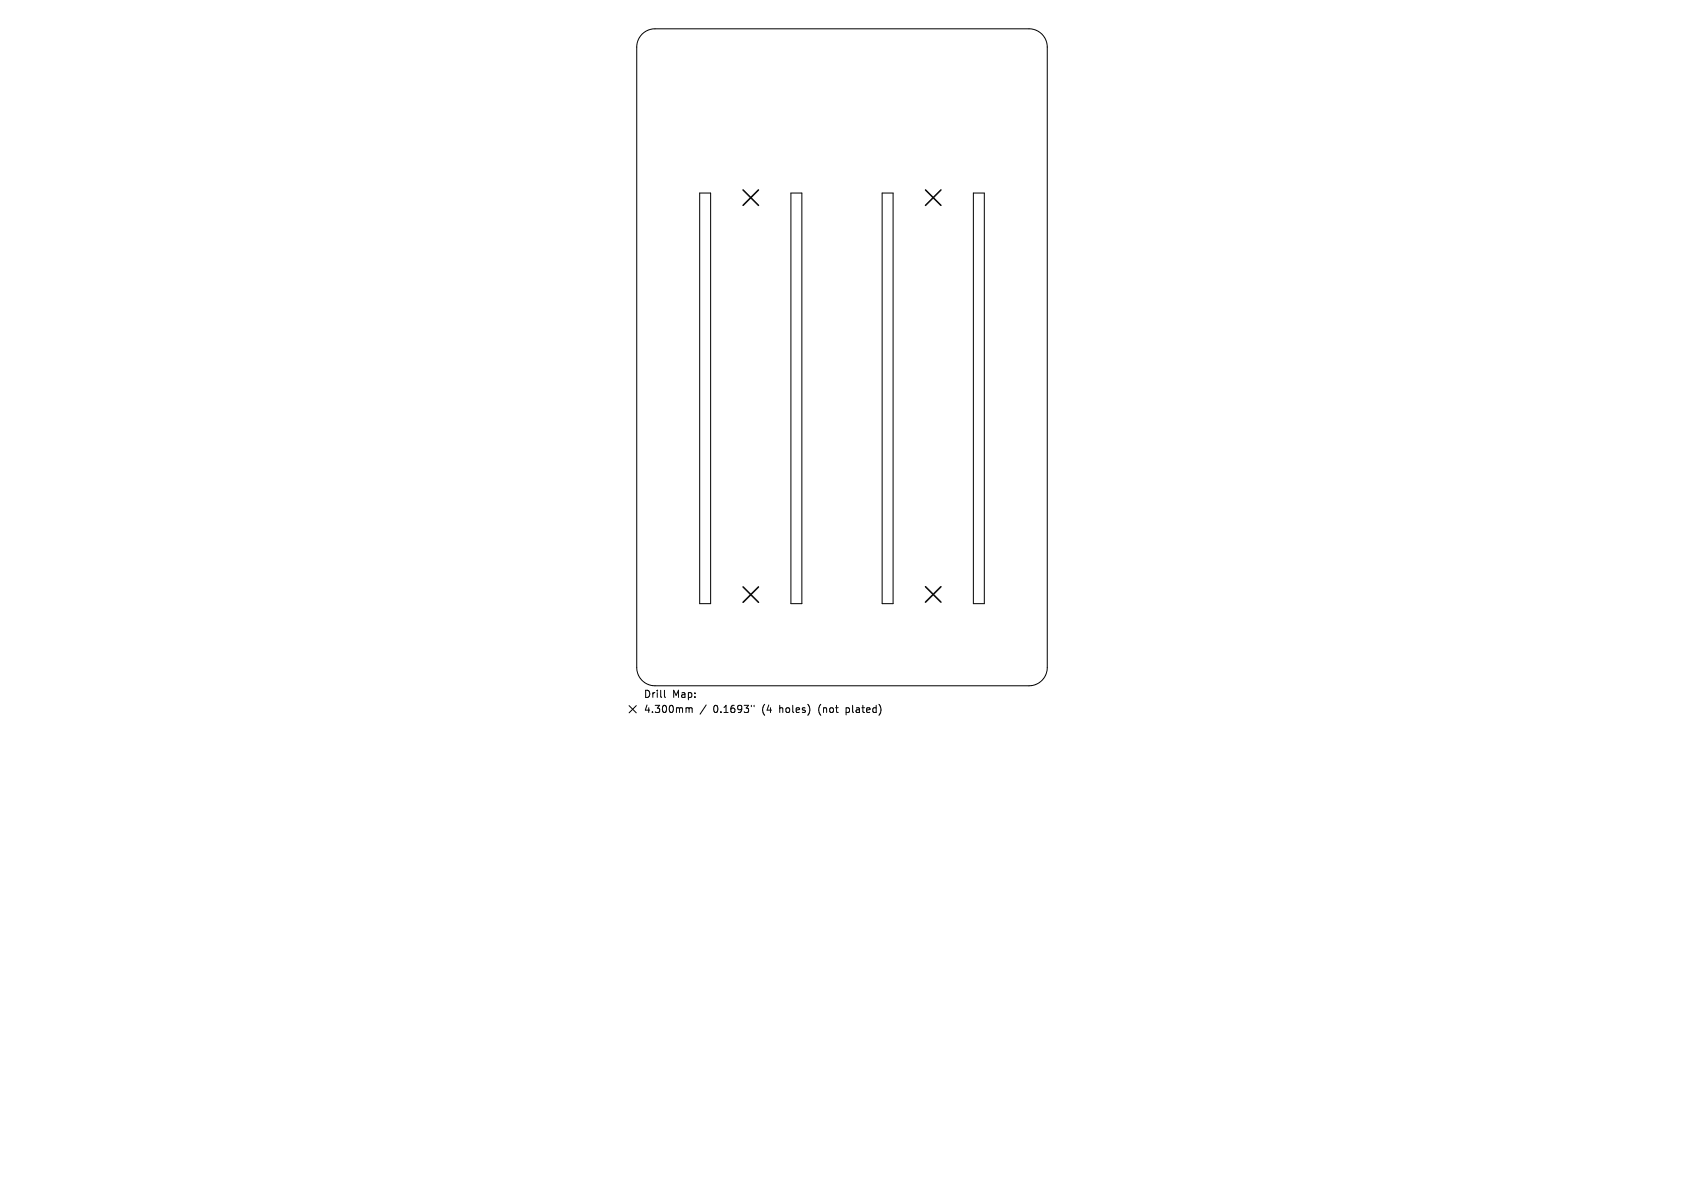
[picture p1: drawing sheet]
<svg xmlns="http://www.w3.org/2000/svg" width="297mm" height="210mm" viewBox="0 0 297 210" stroke-linecap="round" stroke-linejoin="round" font-family="sans-serif">
<defs><g id="words">
<g font-size="1.8">
<text x="113.5" y="123.2">Drill</text>
<text x="113.5" y="125.9">4.300mm</text>
<text x="118.6" y="123.2">Map:</text>
<text x="125.8" y="125.9">0.1693&quot;</text>
<text x="134.5" y="125.9">(4</text>
<text x="137.6" y="125.9">holes)</text>
<text x="144.6" y="125.9">(not</text>
<text x="149.6" y="125.9">plated)</text>
</g>
</g></defs>
<g fill="none" stroke="#000" stroke-width=".18">
<path d="M113.2 6a3.2 3.2 0 0 1 2.3-.9h66a3.2 3.2 0 0 1 3.2 3.2v109.4a3.2 3.2 0 0 1-3.2 3.2h-66a3.2 3.2 0 0 1-3.2-3.2v-109.4a3.2 3.2 0 0 1 .9-2.3zM123.4 34h1.9v72.4h-1.9zM139.5 34h1.9v72.4h-1.9zM155.6 34h1.9v72.4h-1.9zM171.7 34h1.9v72.4h-1.9zM111 124.4l1.2 1.3M112.2 124.4l-1.2 1.3M117.2 121.7v1.1l.2 .2M121.2 124.8l.3 .2M121.5 125l.2-.2 .3 .1 .1 .7M121.5 125v.6M124.5 124.3l-1 1.6"/>
<path d="M132.5 124.4v.2M133 124.4v.2"/>
</g>
<path d="M131 33.5l2.8 2.7M133.8 33.5l-2.8 2.7M163.2 33.5l2.8 2.7M166 33.5l-2.8 2.7M131 103.5l2.8 2.7M133.8 103.5l-2.8 2.7M163.2 103.5l2.8 2.7M166 103.5l-2.8 2.7" fill="none" stroke="#000" stroke-width=".27"/>
<use href="#words"/>
</svg>
